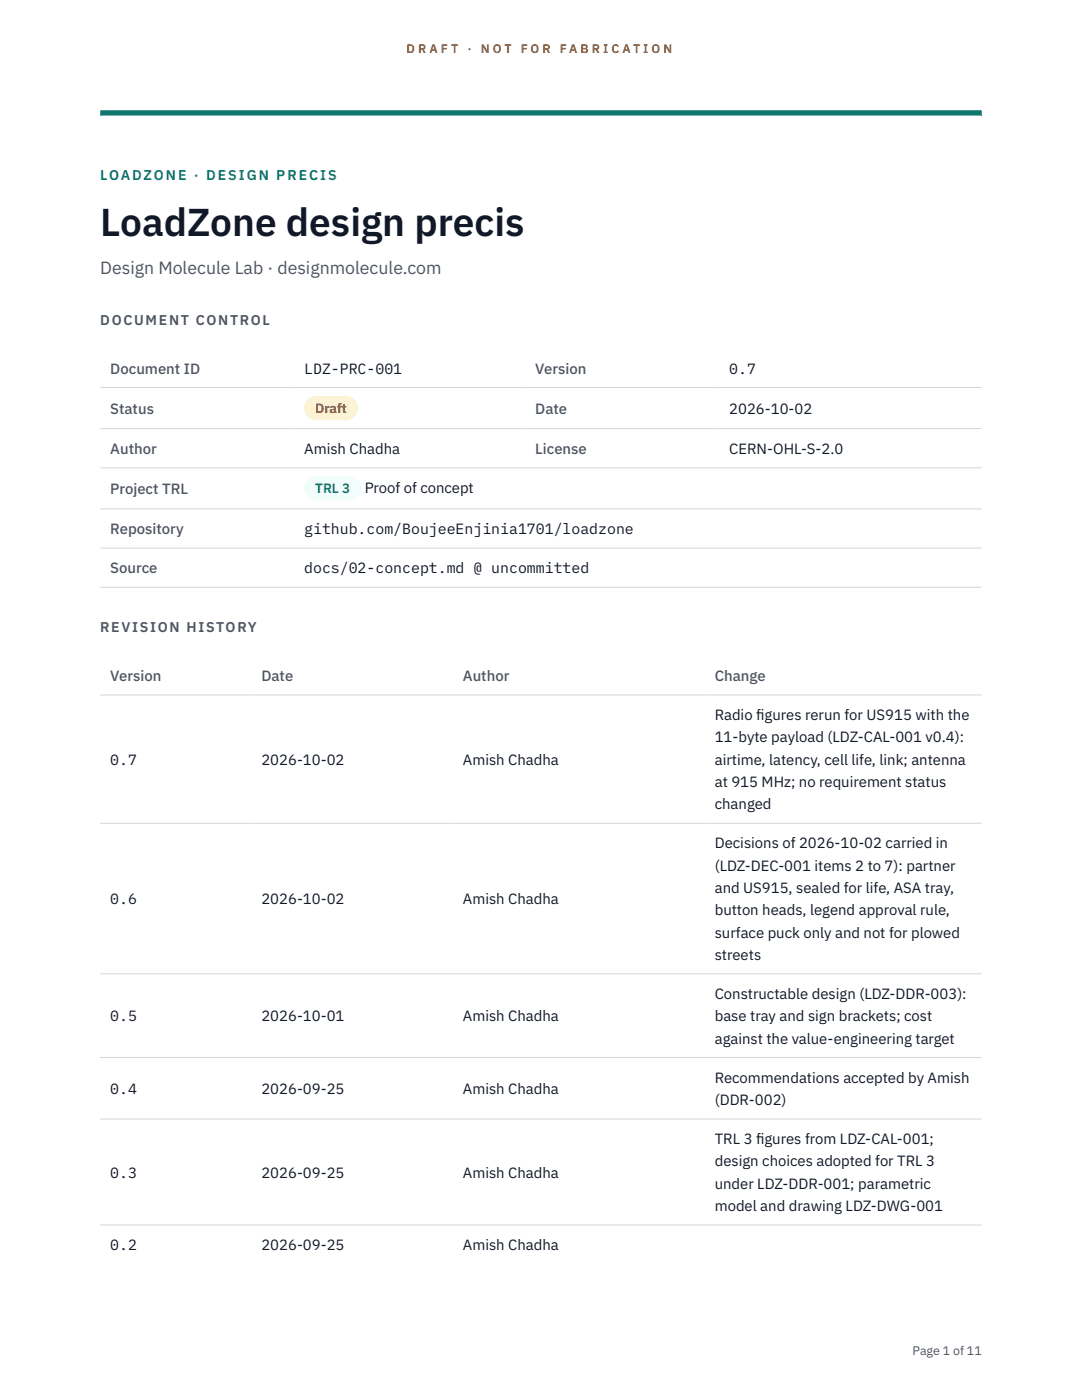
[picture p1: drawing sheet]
<svg xmlns="http://www.w3.org/2000/svg" width="216mm" height="279mm" viewBox="0 0 216 279" stroke-linecap="round" stroke-linejoin="round" font-family="sans-serif">
<defs><g id="words">
<text font-size="7.8" fill="#111827" x="20" y="47.1">LoadZone design precis</text>
<text font-size="3.5" fill="#4b5563" x="20" y="54.6">Design Molecule Lab · designmolecule.com</text>
<g font-size="3" fill="#4b5563">
<text x="22" y="74.5">Document ID</text>
<text x="106.8" y="74.5">Version</text>
<text x="22" y="82.6">Status</text>
<text x="106.8" y="82.6">Date</text>
<text x="22" y="90.6">Author</text>
<text x="106.8" y="90.6">License</text>
<text x="22" y="98.6">Project TRL</text>
<text x="22" y="106.6">Repository</text>
<text x="22" y="114.4">Source</text>
<text x="22" y="135.9">Version</text>
<text x="52.2" y="135.9">Date</text>
<text x="92.4" y="135.9">Author</text>
<text x="142.6" y="135.9">Change</text>
</g>
<g font-size="3" fill="#111827">
<text x="60.7" y="74.5">LDZ-PRC-001</text>
<text x="145.5" y="74.5">0.7</text>
<text x="145.5" y="82.6">2026-10-02</text>
<text x="60.7" y="90.6">Amish Chadha</text>
<text x="145.5" y="90.6">CERN-OHL-S-2.0</text>
<text x="72.8" y="98.5">Proof of concept</text>
<text x="60.7" y="106.6">github.com/BoujeeEnjinia1701/loadzone</text>
<text x="60.7" y="114.4">docs/02-concept.md @ uncommitted</text>
<text x="142.6" y="143.7">Radio f</text>
<text x="150.9" y="143.7">igures rerun for US915 with the</text>
<text x="142.6" y="148.2">11-byte payload (LDZ-CAL-001 v0.4):</text>
<text x="22" y="152.6">0.7</text>
<text x="52.2" y="152.6">2026-10-02</text>
<text x="92.4" y="152.6">Amish Chadha</text>
<text x="142.6" y="152.6">airtime, latency, cell life, link; antenna</text>
<text x="142.6" y="157.1">at 915 MHz; no requirement status</text>
<text x="142.6" y="161.5">changed</text>
<text x="142.6" y="169.3">Decisions of 2026-10-02 carried in</text>
<text x="142.6" y="173.8">(LDZ-DEC-001 items 2 to 7): partner</text>
<text x="142.6" y="178.2">and US915, sealed for life, ASA tray,</text>
<text x="22" y="180.4">0.6</text>
<text x="52.2" y="180.4">2026-10-02</text>
<text x="92.4" y="180.4">Amish Chadha</text>
<text x="142.6" y="182.7">button heads, legend approval rule,</text>
<text x="142.6" y="187.1">surface puck only and not for plowed</text>
<text x="142.6" y="191.5">streets</text>
<text x="22" y="203.8">0.5</text>
<text x="52.2" y="203.8">2026-10-01</text>
<text x="92.4" y="203.8">Amish Chadha</text>
<text x="142.6" y="199.4">Constructable design (LDZ-DDR-003):</text>
<text x="142.6" y="203.8">base tray and sign brackets; cost</text>
<text x="142.6" y="208.3">against the value-engineering target</text>
<text x="22" y="218.3">0.4</text>
<text x="52.2" y="218.3">2026-09-25</text>
<text x="92.4" y="218.3">Amish Chadha</text>
<text x="142.6" y="216.1">Recommendations accepted by Amish</text>
<text x="142.6" y="220.5">(DDR-002)</text>
<text x="142.6" y="228.3">TRL 3 f</text>
<text x="142.6" y="232.8">design choices adopted for TRL 3</text>
<text x="150.9" y="228.3">igures from LDZ-CAL-001;</text>
<text x="22" y="235">0.3</text>
<text x="52.2" y="235">2026-09-25</text>
<text x="92.4" y="235">Amish Chadha</text>
<text x="142.6" y="237.2">under LDZ-DDR-001; parametric</text>
<text x="142.6" y="241.7">model and drawing LDZ-DWG-001</text>
<text x="22" y="249.5">0.2</text>
<text x="52.2" y="249.5">2026-09-25</text>
<text x="92.4" y="249.5">Amish Chadha</text>
</g>
<text font-size="2.8" fill="#0f766e" x="20" y="36">LOADZONE · DESIGN PRECIS</text>
<g font-size="2.8" fill="#4b5563">
<text x="20" y="64.8">DOCUMENT CONTROL</text>
<text x="20" y="126.2">REVISION HISTORY</text>
</g>
<text font-size="2.7" fill="#92400e" x="62.9" y="82.5">Draft</text>
<text font-size="2.7" fill="#0f766e" x="62.9" y="98.5">TRL 3</text>
<g font-size="2.5" fill="#b45309">
<text x="81.1" y="10.5">D R A F T</text>
<text x="93.3" y="10.5">·</text>
<text x="95.9" y="10.5">N O T</text>
<text x="103.9" y="10.5">F O R</text>
<text x="111.7" y="10.5">F A B R I C A T I O N</text>
</g>
<text font-size="2.5" fill="#4b5563" x="182.1" y="270.3">Page 1 of 11</text>
</g></defs>
<path d="M20 23.1h175.9zM20 22h175.9v1.1h-175.9z" fill-rule="evenodd" fill="#0f766e"/>
<path d="M20 77.3h175.9M20 85.5h175.9M20 93.4h175.9M20 101.6h175.9M20 109.4h175.9M20 117.2h175.9M20 138.7h175.9M20 164.3h175.9M20 194.3h175.9M20 211.1h175.9M20 223.3h175.9M20 244.5h175.9" fill="none" stroke="#d1d5db" stroke-width=".2"/>
<path d="M60.7 79h10.7v4.9h-10.7z" fill="#fef3c7"/>
<path d="M60.7 95.1h11.4v4.8h-11.4z" fill="#f0fdfa"/>
<use href="#words"/>
</svg>
